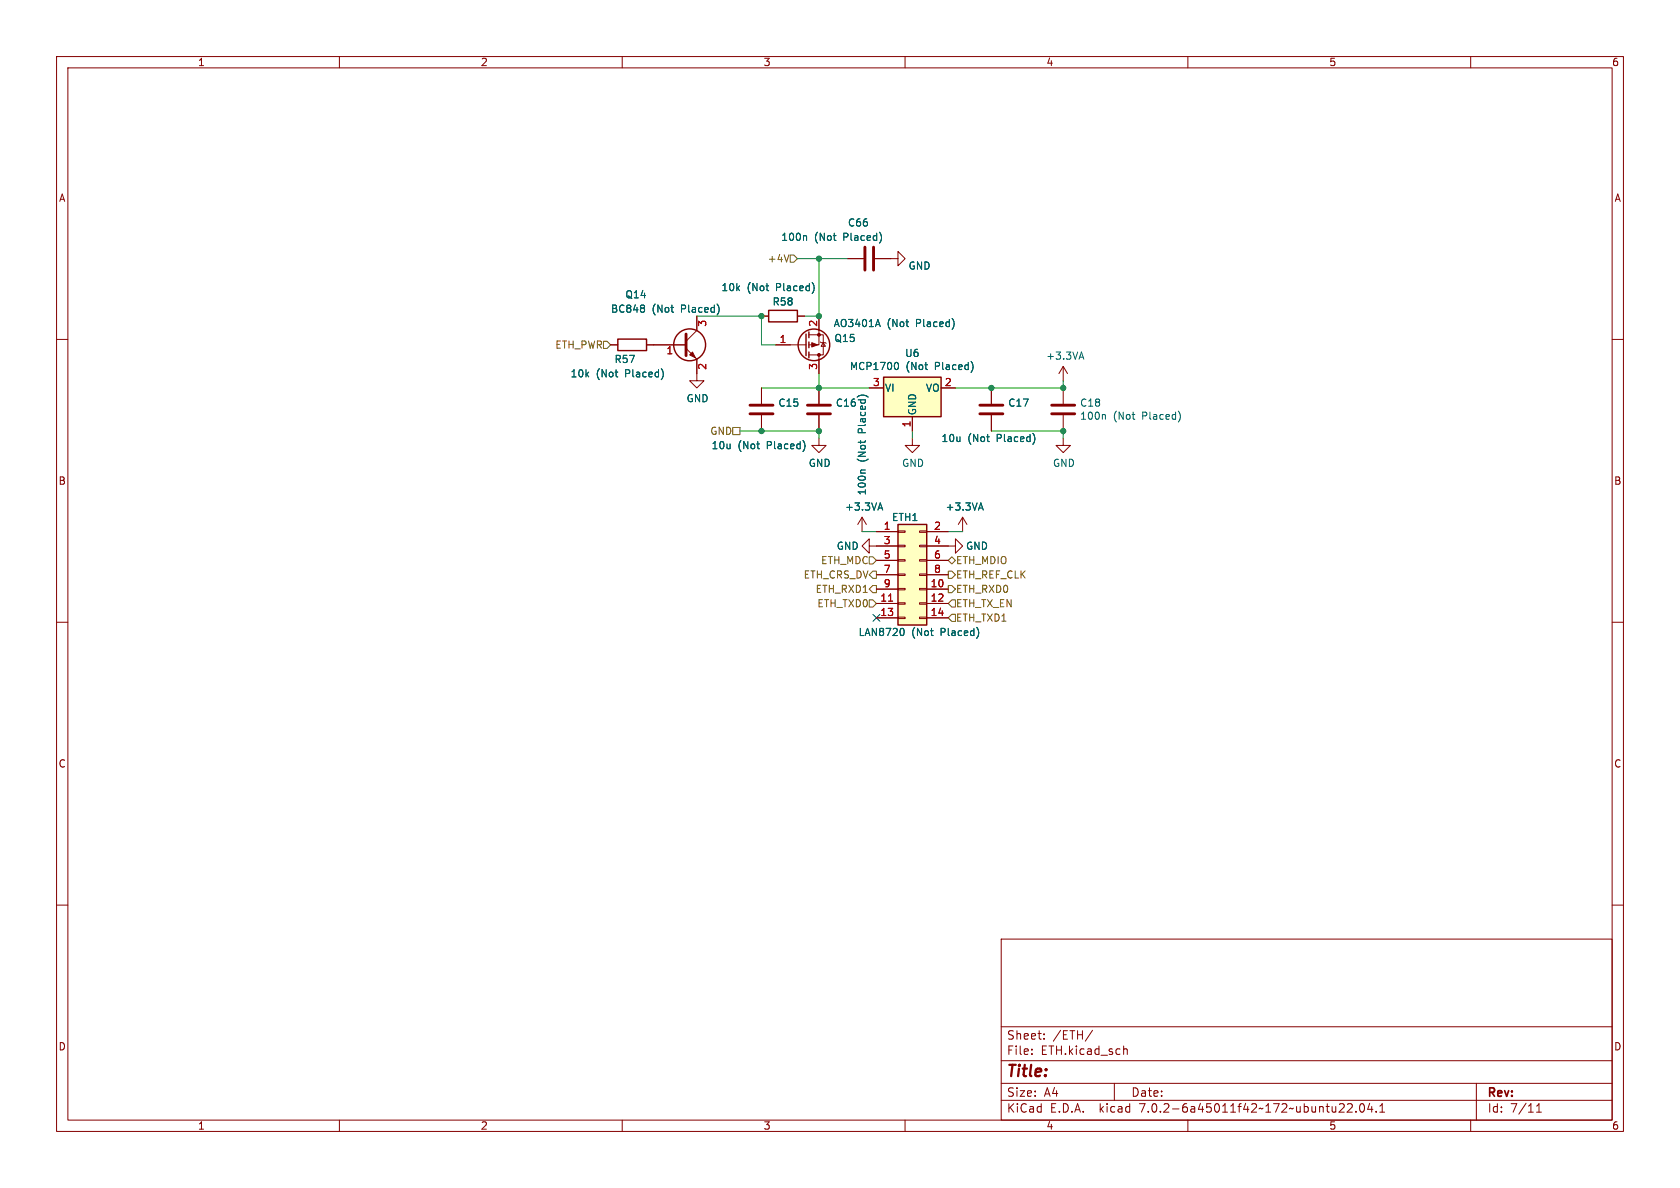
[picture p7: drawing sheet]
<svg xmlns="http://www.w3.org/2000/svg" width="297mm" height="210mm" viewBox="0 0 297 210" stroke-linecap="round" stroke-linejoin="round" font-family="sans-serif">
<defs><g id="words">
<text font-size="2.8" fill="#840000" x="178" y="190.8">Title:</text>
<g font-size="2.1" fill="#840000">
<text x="178" y="183.9">Sheet:</text>
<text x="186.2" y="183.9">/ETH/</text>
<text x="178" y="186.6">File:</text>
<text x="184" y="186.6">ETH.kicad_sch</text>
<text x="178" y="196.8">KiCad</text>
<text x="178" y="194">Size:</text>
<text x="184.6" y="194">A4</text>
<text x="185.7" y="196.8">E.D.A.</text>
<text x="194.4" y="196.8">kicad</text>
<text x="200" y="194">Date:</text>
<text x="201.5" y="196.8">7.0.2-6a45011f42~172~ubuntu22.04.1</text>
<text x="263" y="194.2">Rev:</text>
<text x="263" y="196.8">Id:</text>
<text x="267" y="196.8">7/11</text>
</g>
<g font-size="1.8" fill="#840000">
<text x="35" y="11.8">1</text>
<text x="85" y="11.8">2</text>
<text x="135" y="11.8">3</text>
<text x="185" y="11.8">4</text>
<text x="235" y="11.8">5</text>
<text x="285" y="11.8">6</text>
<text x="10.4" y="35.8">A</text>
<text x="285.4" y="35.8">A</text>
<text x="10.3" y="85.8">B</text>
<text x="285.3" y="85.8">B</text>
<text x="10.3" y="135.8">C</text>
<text x="285.3" y="135.8">C</text>
<text x="10.3" y="185.8">D</text>
<text x="285.3" y="185.8">D</text>
<text x="35" y="199.8">1</text>
<text x="85" y="199.8">2</text>
<text x="135" y="199.8">3</text>
<text x="185" y="199.8">4</text>
<text x="235" y="199.8">5</text>
<text x="285" y="199.8">6</text>
</g>
<g font-size="1.8" fill="#006464">
<text x="149.8" y="40.2">C66</text>
<text x="138.1" y="42.7">100n</text>
<text x="143.9" y="42.7">(Not</text>
<text x="149.1" y="42.7">Placed)</text>
<text x="160.6" y="47.8">GND</text>
<text x="110.5" y="52.9">Q14</text>
<text x="127.5" y="51.6">10k</text>
<text x="132" y="51.6">(Not</text>
<text x="137.2" y="51.6">Placed)</text>
<text x="108" y="55.4">BC848</text>
<text x="115.2" y="55.4">(Not</text>
<text x="120.4" y="55.4">Placed)</text>
<text x="136.5" y="54.2">R58</text>
<text x="147.3" y="58">AO3401A</text>
<text x="156.8" y="58">(Not</text>
<text x="161.9" y="58">Placed)</text>
<text x="108.6" y="64.3">R57</text>
<text x="147.5" y="60.6">Q15</text>
<text x="150.2" y="65.6">MCP1700</text>
<text x="160" y="63.3">U6</text>
<text x="160.1" y="65.6">(Not</text>
<text x="165.3" y="65.6">Placed)</text>
<text x="184.9" y="63.7">+3.3VA</text>
<text x="100.8" y="66.9">10k</text>
<text x="105.4" y="66.9">(Not</text>
<text x="110.5" y="66.9">Placed)</text>
<text x="121.3" y="71.3">GND</text>
<text x="156.5" y="69.4">VI</text>
<text x="163.6" y="69.4">VO</text>
<text x="137.5" y="72">C15</text>
<text x="147.7" y="72">C16</text>
<text x="153.2" y="76.6" transform="rotate(-90 153.2 76.6)">Placed)</text>
<text x="162.1" y="73.4" transform="rotate(-90 162.1 73.4)">GND</text>
<text x="178.2" y="72">C17</text>
<text x="190.9" y="72">C18</text>
<text x="190.9" y="74.4">100n</text>
<text x="196.8" y="74.4">(Not</text>
<text x="201.9" y="74.4">Placed)</text>
<text x="125.7" y="79.6">10u</text>
<text x="130.4" y="79.6">(Not</text>
<text x="135.5" y="79.6">Placed)</text>
<text x="142.9" y="82.7">GND</text>
<text x="153.2" y="81.7" transform="rotate(-90 153.2 81.7)">(Not</text>
<text x="159.4" y="82.7">GND</text>
<text x="166.4" y="78.3">10u</text>
<text x="171" y="78.3">(Not</text>
<text x="176.2" y="78.3">Placed)</text>
<text x="186.1" y="82.7">GND</text>
<text x="153.2" y="87.6" transform="rotate(-90 153.2 87.6)">100n</text>
<text x="149.3" y="90.4">+3.3VA</text>
<text x="157.6" y="92.3">ETH1</text>
<text x="167.1" y="90.4">+3.3VA</text>
<text x="147.9" y="97.3">GND</text>
<text x="170.7" y="97.3">GND</text>
<text x="151.7" y="112.6">LAN8720</text>
<text x="161.1" y="112.6">(Not</text>
<text x="166.3" y="112.6">Placed)</text>
</g>
<g font-size="1.8" fill="#725600">
<text x="135.6" y="46.5">+4V</text>
<text x="98" y="61.8">ETH_PWR</text>
<text x="125.4" y="77">GND</text>
<text x="145" y="99.9">ETH_MDC</text>
<text x="169" y="99.9">ETH_MDIO</text>
<text x="142" y="102.4">ETH_CRS_DV</text>
<text x="144.1" y="105">ETH_RXD1</text>
<text x="144.4" y="107.5">ETH_TXD0</text>
<text x="169" y="102.4">ETH_REF_CLK</text>
<text x="169" y="105">ETH_RXD0</text>
<text x="169" y="107.5">ETH_TX_EN</text>
<text x="169" y="110">ETH_TXD1</text>
</g>
<g font-size="1.8" fill="#a90000">
<text x="125.1" y="57.8" transform="rotate(-90 125.1 57.8)">3</text>
<text x="144.5" y="57.8" transform="rotate(-90 144.5 57.8)">2</text>
<text x="117.8" y="62.9">1</text>
<text x="125.1" y="65.4" transform="rotate(-90 125.1 65.4)">2</text>
<text x="137.8" y="60.7">1</text>
<text x="144.5" y="65.4" transform="rotate(-90 144.5 65.4)">3</text>
<text x="154.3" y="68.3">3</text>
<text x="167" y="68.3">2</text>
<text x="161" y="75.6" transform="rotate(-90 161 75.6)">1</text>
<text x="156.2" y="93.7">1</text>
<text x="165.1" y="93.7">2</text>
<text x="156.2" y="96.3">3</text>
<text x="156.2" y="98.8">5</text>
<text x="156.2" y="101.3">7</text>
<text x="165.1" y="96.3">4</text>
<text x="165.1" y="98.8">6</text>
<text x="165.1" y="101.3">8</text>
<text x="155.6" y="106.4">11</text>
<text x="156.2" y="103.9">9</text>
<text x="164.5" y="103.9">10</text>
<text x="164.5" y="106.4">12</text>
<text x="155.6" y="109">13</text>
<text x="164.5" y="109">14</text>
</g>
</g></defs>
<g fill="none" stroke="#840000" stroke-width=".18">
<path d="M10 10h277v190h-277zM12 12h273v186h-273zM60 10v2M110 10v2M160 10v2M210 10v2M260 10v2M10 60h2M123.2 55.9v2.5l-1.9 1.9M134.6 55.9h1.3M141 55.9h1.2M143 59.2h2.5v3.5h-2.5"/>
<path d="M144.8 55.9v5.1h-1.8M149.9 45.7h2.8M154.7 45.7h4v-1.2l1.3 1.2-1.3 1.3v-1.3M285 60h2M107.9 61h1.3M114.3 61h7M121.3 61.6l1.9 1.9v3.8h1.3l-1.3 1.3-1.3-1.3h1.3M134.6 68.6v2.8M134.6 73.4v2.8M137.2 61h5.3M144.8 77.5v1.2h1.2l-1.2 1.3-1.3-1.3h1.3M144.8 62.7v3.3"/>
<path d="M144.8 68.6v2.8M144.8 73.4v2.8M145 60.5l.2 .1h.7l.1 .1M145.5 60.6l.4 .6h-.7zM153.7 68.6h2.5M161.3 77.5v1.2h1.3l-1.3 1.3-1.3-1.3h1.3M161.3 73.7v2.5M166.4 68.6h2.5M175.3 68.6v2.8M175.3 73.4v2.8M188 77.5v1.2h1.2l-1.2 1.3-1.3-1.3h1.3M188 64.8l-.8 1.2"/>
<path d="M188 64.8v2.5M188 68.6v2.8M188 73.4v2.8M188 64.8l.7 1.2M152.4 91.4l-.8 1.3M152.4 91.4v2.6M152.4 91.4l.8 1.3M153.7 96.5v-1.2l-1.3 1.2 1.3 1.3v-1.3h5M154.9 94h3.8M154.9 99.1h3.8M158.7 98.9h1.3v.3h-1.3zM158.7 96.4h1.3v.2h-1.3z"/>
<path d="M158.7 93.9h1.3v.2h-1.3zM162.6 98.9h1.2v.3h-1.2zM162.6 96.4h1.2v.2h-1.2zM162.6 93.9h1.2v.2h-1.2zM163.8 96.5h5.1v-1.2l1.3 1.2-1.3 1.3v-1.3M163.8 94h3.8M163.8 99.1h3.8M170.2 91.4l-.8 1.3M170.2 91.4v2.6M170.2 91.4l.7 1.3M10 110h2M154.9 104.1h3.8"/>
<path d="M154.9 106.7h3.8M154.9 109.2h3.8M154.9 101.6h3.8M158.7 109.1h1.3v.2h-1.3zM158.7 106.6h1.3v.2h-1.3zM158.7 104h1.3v.3h-1.3zM158.7 101.5h1.3v.2h-1.3zM162.6 109.1h1.2v.2h-1.2zM162.6 106.6h1.2v.2h-1.2zM162.6 104h1.2v.3h-1.2zM162.6 101.5h1.2v.2h-1.2zM163.8 104.1h3.8"/>
<path d="M163.8 106.7h3.8M163.8 109.2h3.8M163.8 101.6h3.8M285 110h2M10 160h2M285 160h2M177 166h108v32h-108zM60 198v2M110 198v2M160 198v2M177 194.5h108M177 191.5h108"/>
<path d="M177 187.5h108M177 181.5h108M182.4 186.3v.1M182.4 185.5v.1M184.6 183.6v.1M184.6 182.8v.1M193.1 182.1l-1.2 2M197 191.5v3M198.6 185.5l.3-.1 .3 .1 .1 .9M210 198v2M237.5 195.2l.1 .2v.3l-.9 .9h.9M238.2 195.2l.6-.1 .2 .1 .1 .3-1 1.1h1"/>
<path d="M239.7 196.5v.1M240.5 195.2l.2-.1a.81 .81 0 0 1 .6 .6 .81 .81 0 0 1-.3 .8l-.1 .1a.81 .81 0 0 1-.4-1.4zM242.1 195l-.3 1.1h.9M242.5 195.6v1M243.3 196.5v.1M243.9 196.6h.9M243.9 195.5l.5-.4v1.5M260 198v2M261 191.5v6.5M271.6 196.6h.9M271.6 195.5l.5-.4v1.5"/>
</g>
<g fill="none" stroke="#006464" stroke-width=".18">
<path d="M113.9 54v.4M113.9 54.6v.5M126.8 53.8a1.49 1.49 0 0 1 0 1.8M142.4 41.7l.2 .1v.7M143.6 50a1.49 1.49 0 0 1 0 1.8M155.2 56.5l.4 1.2M155.5 41.1a1.49 1.49 0 0 1 0 1.8M168.4 56.3a1.49 1.49 0 0 1 0 1.9M117 65.2a1.49 1.49 0 0 1 0 1.9M142 77.9a1.49 1.49 0 0 1 0 1.9M151.6 70.1a1.49 1.49 0 0 1 1.8 0M158.5 64.1a.79 .79 0 0 1 0 1.2"/>
<path d="M171.7 63.9a1.49 1.49 0 0 1 0 1.9M182.6 76.7a1.49 1.49 0 0 1 0 1.8M190.9 63.1h.6M191.2 62.2l.4 1.3M195.2 73.3l.2 .2v.6M208.4 72.7a1.49 1.49 0 0 1 0 1.8M153 83.1h-.7l-.2 .2M155.3 89.8h.6M155.6 88.9l.4 1.3M173.1 89.8h.6M173.4 88.9l.4 1.3M159.7 111.1l.1 .5-.1 .7"/>
<path d="M172.7 111a1.49 1.49 0 0 1 0 1.8"/>
</g>
<path d="M121.3 59.1v3.8M152.9 43.7v4.1M154.4 43.7v4.1M132.6 73.2h4.1M132.6 71.6h4.1M142.7 73.2h4.1M142.7 71.6h4.1M173.2 73.2h4.1M173.2 71.6h4.1M185.9 73.2h4.1M185.9 71.6h4.1" fill="none" stroke="#840000" stroke-width=".51"/>
<g fill="#ffffc2" stroke="#ffffc2" stroke-width=".18">
<path d="M156.2 66.7h10.2v7h-10.2z"/>
<path d="M158.7 92.7h5.1v17.8h-5.1z"/>
</g>
<g fill="none" stroke="#840000" stroke-width=".25">
<path d="M109.2 59.9h5.1v2.1h-5.1zM135.9 54.9h5.1v2h-5.1zM142.5 59.1v3.8M143 58.7v1M143 60.5v1M143 62.2v1M156.2 66.7h10.2v7h-10.2zM158.7 92.7h5.1v17.8h-5.1z"/>
<circle cx="121.9" cy="61" r="2.82"/>
<circle cx="143.9" cy="61" r="2.79"/>
</g>
<path d="M157.1 106.3h.7" fill="none" stroke="#a90000" stroke-width=".18"/>
<g fill="#840000" stroke="#840000" stroke-width=".18">
<path d="M143.5 60.6l1 .4-1 .3z"/>
<path d="M121.9 62.7l.5-.5 .5 1z"/>
<circle cx="144.8" cy="59.2" r=".25"/>
<circle cx="144.8" cy="62.7" r=".25"/>
</g>
<g fill="none" stroke="#725600" stroke-width=".18">
<path d="M139.5 45l-.4 1.3M139.7 45.1h.6l.7 .6-.7 .7h-.6zM106.7 60.3h.6l.6 .7-.6 .6h-.6zM129.5 75.6h1.3v1.2h-1.3zM153.7 98.4h.6l.6 .7-.6 .6h-.6zM167.6 99.1l.7-.7 .6 .7-.6 .6zM153.7 106h.6l.6 .7-.6 .6h-.6zM154.3 101h.6v1.2h-.6l-.6-.6zM154.3 103.5h.6v1.3h-.6l-.6-.7zM167.6 101h.7l.6 .6-.6 .6h-.7zM167.6 103.5h.7l.6 .6-.6 .7h-.7zM168.3 108.6h.6v1.3h-.6l-.7-.7z"/>
<path d="M168.3 106h.6v1.3h-.6l-.7-.6z"/>
</g>
<path d="M123.2 55.9h11.4v5.1h2.6M141 45.7h8.9M144.8 45.7v10.2h-2.6M130.8 76.2h14v1.3M134.6 68.6h19.1M144.8 66v2.6M161.3 76.2v1.3M175.3 76.2h12.7v1.3M188 67.3v1.3h-19.1M152.4 94h2.5M167.6 94h2.6" fill="none" stroke="#009600" stroke-width=".18"/>
<path d="M154.3 108.6l1.2 1.2M155.5 108.6l-1.2 1.2" fill="none" stroke="#000084" stroke-width=".18"/>
<g fill="#009600" stroke="#009600" stroke-width=".18">
<circle cx="144.8" cy="55.9" r=".46"/>
<circle cx="134.6" cy="55.9" r=".46"/>
<circle cx="134.6" cy="76.2" r=".46"/>
<circle cx="144.8" cy="45.7" r=".46"/>
<circle cx="144.8" cy="68.6" r=".46"/>
<circle cx="144.8" cy="76.2" r=".46"/>
<circle cx="175.3" cy="68.6" r=".46"/>
<circle cx="188" cy="76.2" r=".46"/>
<circle cx="188" cy="68.6" r=".46"/>
</g>
<use href="#words"/>
</svg>
